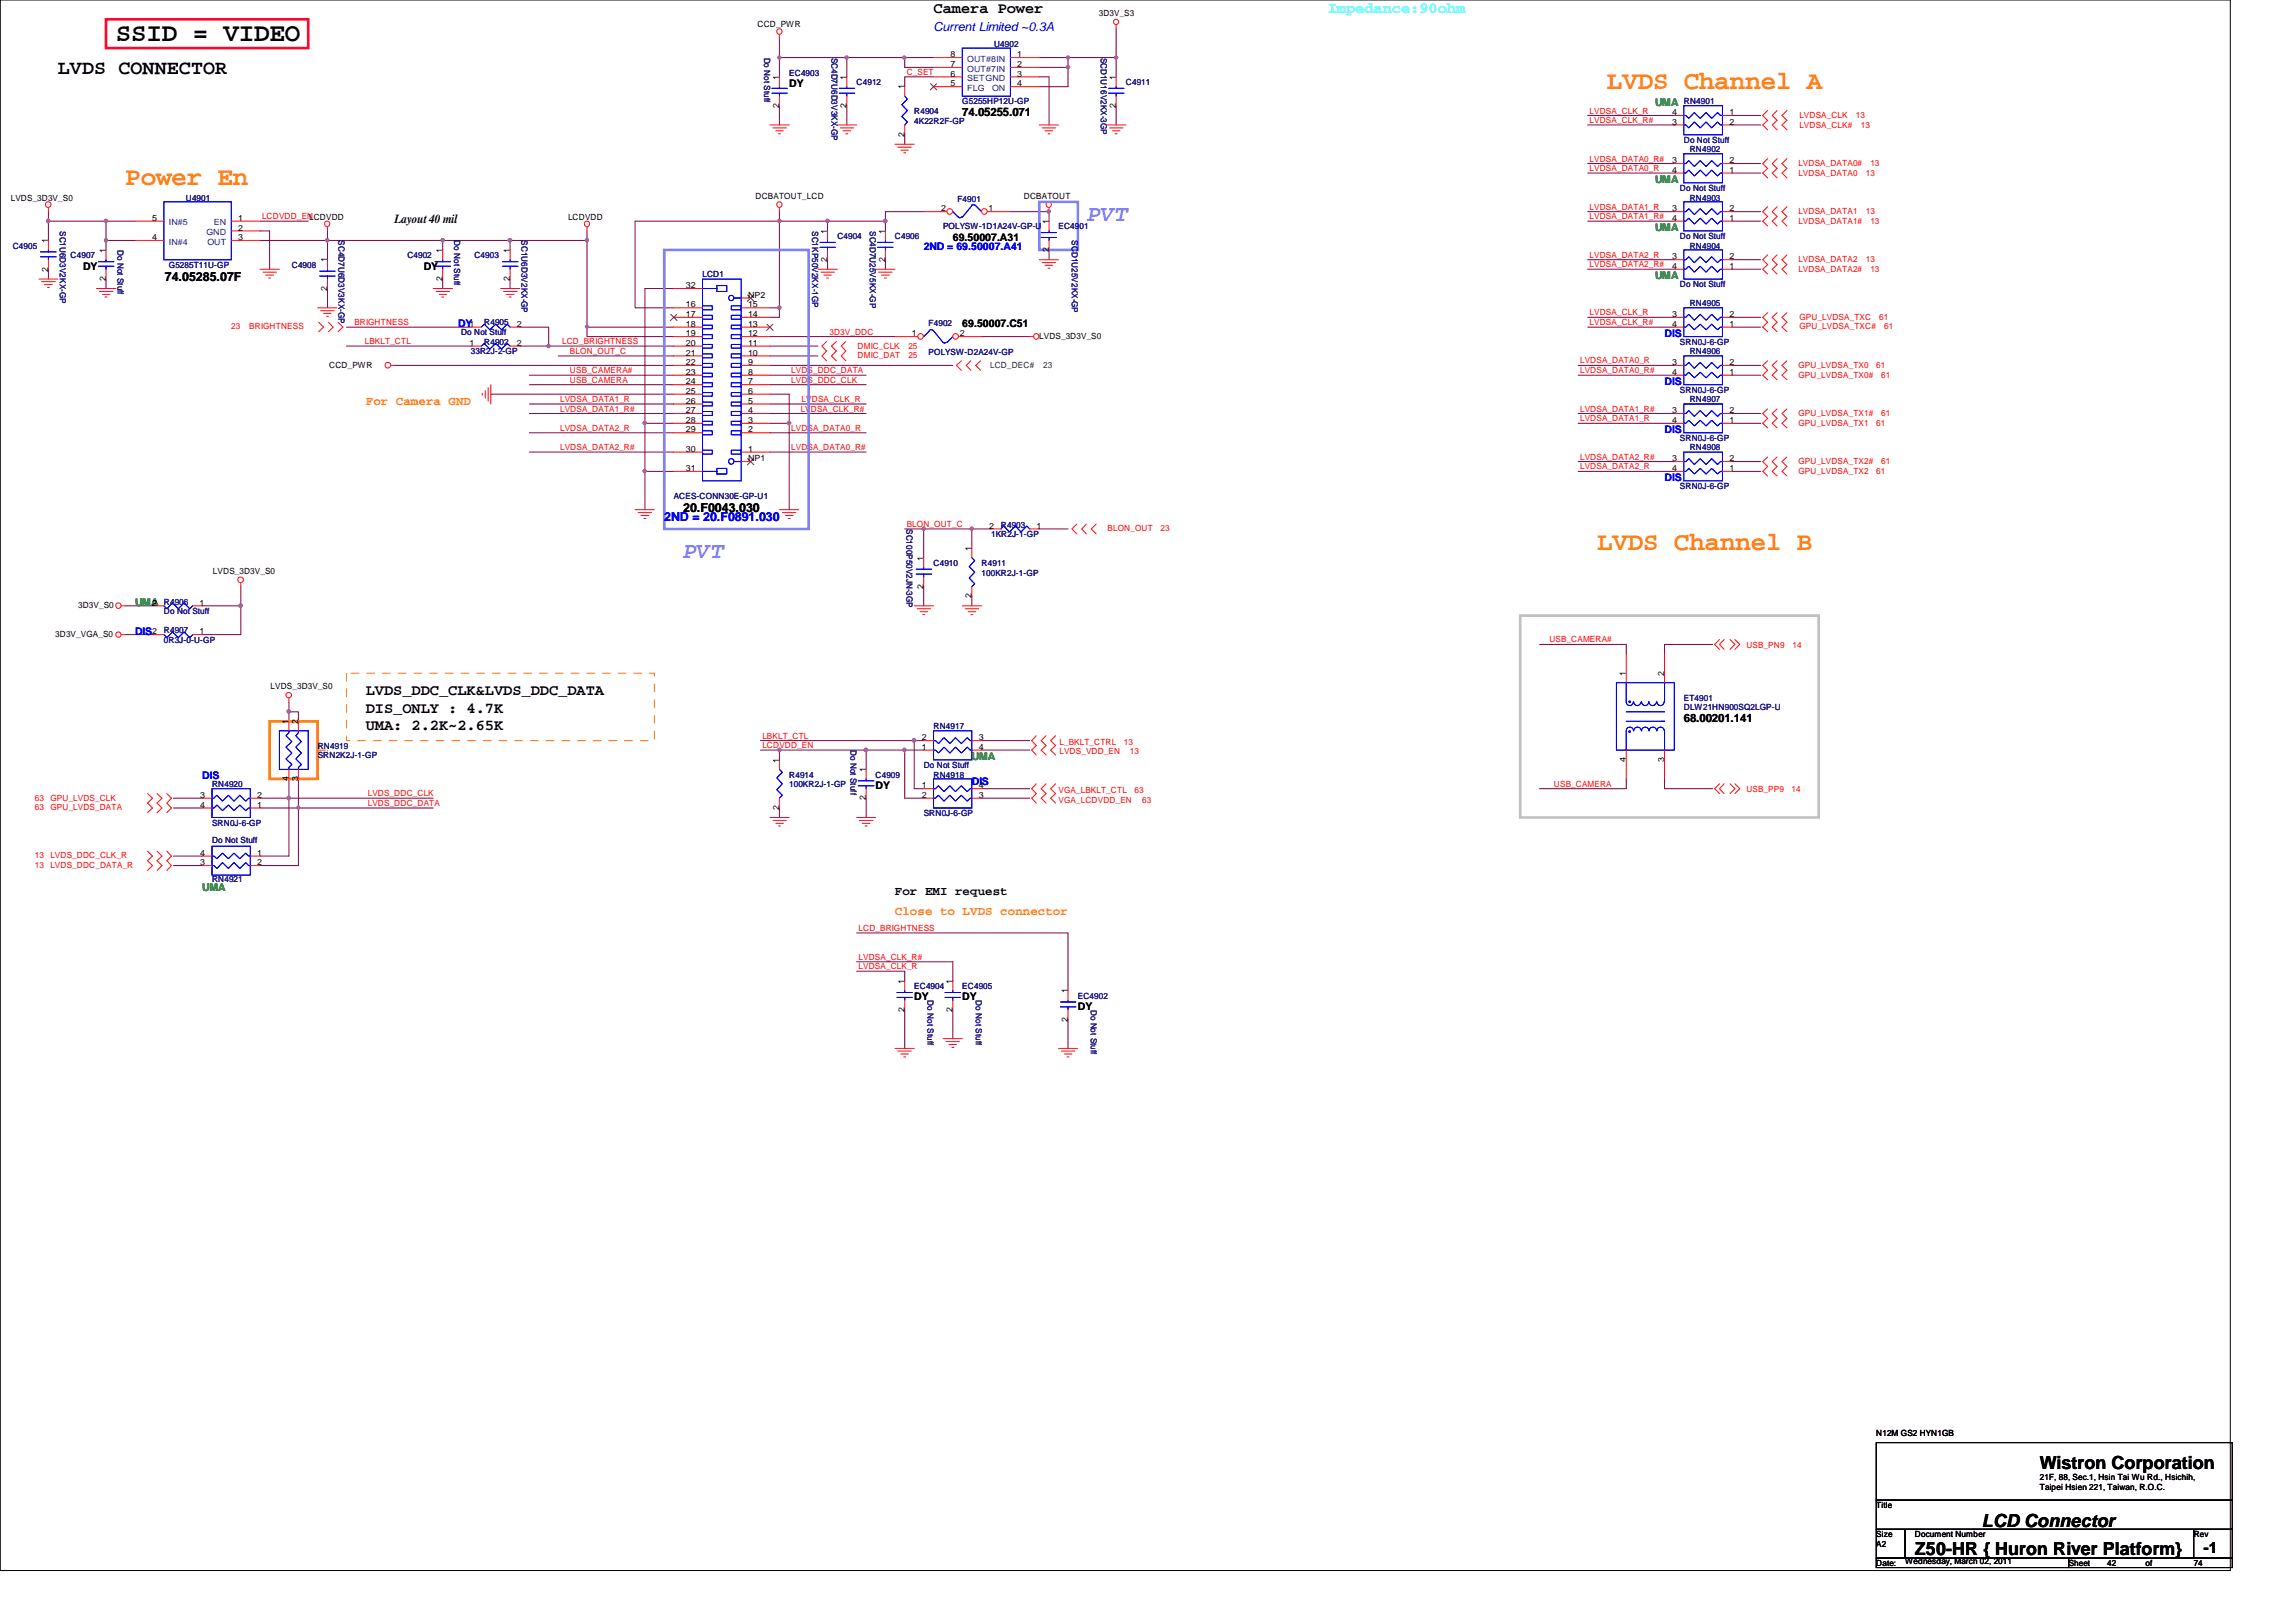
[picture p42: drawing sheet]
<svg xmlns="http://www.w3.org/2000/svg" width="297mm" height="210mm" viewBox="0 0 297 210" stroke-linecap="round" stroke-linejoin="round" font-family="sans-serif">
<defs><g id="words">
<text font-size="3.3" x="15" y="5.2">SSID = VIDEO</text>
<g font-size="3.3" fill="#ff8000">
<text x="207.9" y="11.5">LVDS Channel A</text>
<text x="16.2" y="23.9">Power En</text>
<text x="206.6" y="71.2">LVDS Channel B</text>
</g>
<g font-size="3" fill="#8080ff">
<text x="140.7" y="28.7">PVT</text>
<text x="88.4" y="72.2">PVT</text>
</g>
<text font-size="2.6" x="7.5" y="9.6">LVDS CONNECTOR</text>
<g font-size="2.3">
<text x="263.9" y="190.1">Wistron Corporation</text>
<text x="256.4" y="197.6">LCD Connector</text>
<text x="247.7" y="201.3">Z50-HR { Huron River Platform}</text>
</g>
<g font-size="2">
<text x="120.8" y="1.7">Camera Power</text>
<text x="47.3" y="90">LVDS_DDC_CLK&amp;LVDS_DDC_DATA</text>
<text x="47.3" y="92.2">DIS_ONLY : 4.7K</text>
<text x="47.3" y="94.5">UMA: 2.2K~2.65K</text>
<text x="285.1" y="201">-1</text>
</g>
<text font-size="2" fill="#0ff" x="171.8" y="1.7">Impedance:90ohm</text>
<g font-size="1.6" fill="#00f">
<text x="120.8" y="4">Current Limited ~0.3A</text>
<text x="85.9" y="67.5">2ND = 20.F0891.030</text>
</g>
<g font-size="1.6">
<text x="51.1" y="28.9">Layout 40 mil</text>
<text x="21.3" y="36.4">74.05285.07F</text>
<text x="88.4" y="66.3">20.F0043.030</text>
<text x="115.8" y="115.9">For EMI request</text>
</g>
<g font-size="1.6" fill="#ff8000">
<text x="47.3" y="52.4">For Camera GND</text>
<text x="115.8" y="118.4">Close to LVDS connector</text>
</g>
<g font-size="1.5">
<text x="124.5" y="15">74.05255.071</text>
<text x="217.8" y="93.5">68.00201.141</text>
</g>
<g font-size="1.4">
<text x="102.1" y="11.2">DY</text>
<text x="10.7" y="34.9">DY</text>
<text x="54.8" y="34.9">DY</text>
<text x="123.3" y="31.2">69.50007.A31</text>
<text x="124.5" y="42.3">69.50007.C51</text>
<text x="113.3" y="102.1">DY</text>
<text x="118.3" y="129.5">DY</text>
<text x="124.5" y="129.5">DY</text>
<text x="139.4" y="130.7">DY</text>
</g>
<g font-size="1.4" fill="#008000">
<text x="214.1" y="13.7">UMA</text>
<text x="214.1" y="23.7">UMA</text>
<text x="214.1" y="29.9">UMA</text>
<text x="214.1" y="36.1">UMA</text>
<text x="17.5" y="78.4">UMA</text>
<text x="125.7" y="98.3">UMA</text>
<text x="26.2" y="115.3">UMA</text>
</g>
<g font-size="1.4" fill="#00f">
<text x="119.5" y="32.4">2ND = 69.50007.A41</text>
<text x="59.3" y="42.3">DY</text>
<text x="215.3" y="43.6">DIS</text>
<text x="215.3" y="49.8">DIS</text>
<text x="215.3" y="56">DIS</text>
<text x="215.3" y="62.3">DIS</text>
<text x="17.5" y="82.2">DIS</text>
<text x="26.2" y="100.8">DIS</text>
<text x="125.7" y="101.6">DIS</text>
</g>
<g font-size="1.1">
<text x="98" y="3.6">CCD_PWR</text>
<text x="142.2" y="2.1">3D3V_S3</text>
<text x="100.8" y="10.3" transform="rotate(-90 100.8 10.3)">1</text>
<text x="109.5" y="10.3" transform="rotate(-90 109.5 10.3)">1</text>
<text x="117" y="11.6" transform="rotate(-90 117 11.6)">1</text>
<text x="123" y="7.4">8</text>
<text x="123" y="8.7">7</text>
<text x="123" y="9.9">6</text>
<text x="123" y="11.2">5</text>
<text x="131.6" y="7.4">1</text>
<text x="131.6" y="8.7">2</text>
<text x="131.6" y="9.9">3</text>
<text x="131.6" y="11.2">4</text>
<text x="144.4" y="10.3" transform="rotate(-90 144.4 10.3)">1</text>
<text x="100.8" y="14" transform="rotate(-90 100.8 14)">2</text>
<text x="109.5" y="14" transform="rotate(-90 109.5 14)">2</text>
<text x="117" y="17.7" transform="rotate(-90 117 17.7)">2</text>
<text x="144.4" y="14" transform="rotate(-90 144.4 14)">2</text>
<text x="216.3" y="16.1">3</text>
<text x="216.3" y="14.9">4</text>
<text x="223.7" y="14.9">1</text>
<text x="223.7" y="16.1">2</text>
<text x="216.3" y="21.1">3</text>
<text x="216.3" y="22.4">4</text>
<text x="223.7" y="22.4">1</text>
<text x="223.7" y="21.1">2</text>
<text x="1.4" y="26">LVDS_3D3V_S0</text>
<text x="19.7" y="28.6">5</text>
<text x="30.8" y="28.6">1</text>
<text x="30.8" y="29.8">2</text>
<text x="40" y="28.4">LCDVDD</text>
<text x="73.5" y="28.4">LCDVDD</text>
<text x="97.7" y="25.7">DCBATOUT_LCD</text>
<text x="121.7" y="27.3">2</text>
<text x="127.9" y="27.3">1</text>
<text x="132.5" y="25.7">DCBATOUT</text>
<text x="135.7" y="29" transform="rotate(-90 135.7 29)">1</text>
<text x="216.3" y="27.3">3</text>
<text x="216.3" y="28.6">4</text>
<text x="223.7" y="28.6">1</text>
<text x="223.7" y="27.3">2</text>
<text x="6.2" y="35.1" transform="rotate(-90 6.2 35.1)">2</text>
<text x="6.2" y="31.5" transform="rotate(-90 6.2 31.5)">1</text>
<text x="13.7" y="32.7" transform="rotate(-90 13.7 32.7)">1</text>
<text x="19.7" y="31.1">4</text>
<text x="30.8" y="31.1">3</text>
<text x="42.3" y="34" transform="rotate(-90 42.3 34)">1</text>
<text x="57.2" y="32.7" transform="rotate(-90 57.2 32.7)">1</text>
<text x="66" y="32.7" transform="rotate(-90 66 32.7)">1</text>
<text x="107" y="33.9" transform="rotate(-90 107 33.9)">2</text>
<text x="107" y="30.2" transform="rotate(-90 107 30.2)">1</text>
<text x="114.5" y="33.9" transform="rotate(-90 114.5 33.9)">2</text>
<text x="114.5" y="30.2" transform="rotate(-90 114.5 30.2)">1</text>
<text x="135.7" y="32.6" transform="rotate(-90 135.7 32.6)">2</text>
<text x="216.3" y="33.6">3</text>
<text x="216.3" y="34.8">4</text>
<text x="223.7" y="34.8">1</text>
<text x="223.7" y="33.6">2</text>
<text x="13.7" y="36.4" transform="rotate(-90 13.7 36.4)">2</text>
<text x="42.3" y="37.6" transform="rotate(-90 42.3 37.6)">2</text>
<text x="57.2" y="36.4" transform="rotate(-90 57.2 36.4)">2</text>
<text x="66" y="36.4" transform="rotate(-90 66 36.4)">2</text>
<text x="88.7" y="41">17</text>
<text x="88.7" y="39.8">16</text>
<text x="88.7" y="37.3">32</text>
<text x="96.8" y="39.8">15</text>
<text x="96.8" y="41">14</text>
<text x="96.8" y="38.5">NP2</text>
<text x="216.3" y="41">3</text>
<text x="223.7" y="41">2</text>
<text x="42.6" y="47.6">CCD_PWR</text>
<text x="60.7" y="44.7">1</text>
<text x="60.7" y="42.3">1</text>
<text x="66.9" y="44.7">2</text>
<text x="66.9" y="42.3">2</text>
<text x="88.7" y="43.5">19</text>
<text x="88.7" y="42.3">18</text>
<text x="88.7" y="44.7">20</text>
<text x="88.7" y="47.2">22</text>
<text x="88.7" y="46">21</text>
<text x="96.8" y="47.2">9</text>
<text x="96.8" y="44.7">11</text>
<text x="96.8" y="42.3">13</text>
<text x="96.8" y="46">10</text>
<text x="96.8" y="43.5">12</text>
<text x="118" y="43.5">1</text>
<text x="124.2" y="43.5">2</text>
<text x="134.4" y="43.9">LVDS_3D3V_S0</text>
<text x="216.3" y="47.2">3</text>
<text x="216.3" y="42.3">4</text>
<text x="223.7" y="47.2">2</text>
<text x="223.7" y="42.3">1</text>
<text x="88.7" y="53.5">27</text>
<text x="88.7" y="52.2">26</text>
<text x="88.7" y="51">25</text>
<text x="88.7" y="49.7">24</text>
<text x="88.7" y="48.5">23</text>
<text x="96.8" y="52.2">5</text>
<text x="96.8" y="49.7">7</text>
<text x="96.8" y="53.5">4</text>
<text x="96.8" y="51">6</text>
<text x="96.8" y="48.5">8</text>
<text x="216.3" y="53.5">3</text>
<text x="216.3" y="48.5">4</text>
<text x="223.7" y="53.5">2</text>
<text x="223.7" y="48.5">1</text>
<text x="88.7" y="58.5">30</text>
<text x="88.7" y="56">29</text>
<text x="88.7" y="54.7">28</text>
<text x="96.8" y="58.5">1</text>
<text x="96.8" y="54.7">3</text>
<text x="96.8" y="56">2</text>
<text x="96.8" y="59.7">NP1</text>
<text x="216.3" y="54.7">4</text>
<text x="216.3" y="59.7">3</text>
<text x="223.7" y="54.7">1</text>
<text x="223.7" y="59.7">2</text>
<text x="88.7" y="61">31</text>
<text x="216.3" y="61">4</text>
<text x="223.7" y="61">1</text>
<text x="125.7" y="71.3" transform="rotate(-90 125.7 71.3)">1</text>
<text x="128" y="68.4">2</text>
<text x="134.1" y="68.4">1</text>
<text x="27.6" y="74.3">LVDS_3D3V_S0</text>
<text x="119.5" y="76.2" transform="rotate(-90 119.5 76.2)">2</text>
<text x="119.5" y="72.6" transform="rotate(-90 119.5 72.6)">1</text>
<text x="125.7" y="77.4" transform="rotate(-90 125.7 77.4)">2</text>
<text x="7.2" y="82.5">3D3V_VGA_S0</text>
<text x="10.1" y="78.7">3D3V_S0</text>
<text x="19.7" y="78.4">2</text>
<text x="19.7" y="82.1">2</text>
<text x="25.8" y="78.4">1</text>
<text x="25.8" y="82.1">1</text>
<text x="35" y="89.2">LVDS_3D3V_S0</text>
<text x="210.4" y="87.5" transform="rotate(-90 210.4 87.5)">1</text>
<text x="215.3" y="87.5" transform="rotate(-90 215.3 87.5)">2</text>
<text x="37.3" y="93.7" transform="rotate(-90 37.3 93.7)">1</text>
<text x="38.6" y="93.7" transform="rotate(-90 38.6 93.7)">2</text>
<text x="119.2" y="95.8">2</text>
<text x="126.6" y="95.8">3</text>
<text x="37.3" y="101.1" transform="rotate(-90 37.3 101.1)">4</text>
<text x="38.6" y="101.1" transform="rotate(-90 38.6 101.1)">3</text>
<text x="100.8" y="98.7" transform="rotate(-90 100.8 98.7)">1</text>
<text x="112" y="99.9" transform="rotate(-90 112 99.9)">1</text>
<text x="119.2" y="97">1</text>
<text x="126.6" y="97">4</text>
<text x="210.4" y="98.6" transform="rotate(-90 210.4 98.6)">4</text>
<text x="215.3" y="98.6" transform="rotate(-90 215.3 98.6)">3</text>
<text x="25.9" y="103.3">3</text>
<text x="25.9" y="104.5">4</text>
<text x="33.3" y="104.5">1</text>
<text x="33.3" y="103.3">2</text>
<text x="100.8" y="104.8" transform="rotate(-90 100.8 104.8)">2</text>
<text x="112" y="103.6" transform="rotate(-90 112 103.6)">2</text>
<text x="119.2" y="102">1</text>
<text x="119.2" y="103.3">2</text>
<text x="126.6" y="103.3">3</text>
<text x="126.6" y="102">4</text>
<text x="25.9" y="112">3</text>
<text x="25.9" y="110.7">4</text>
<text x="33.3" y="110.7">1</text>
<text x="33.3" y="112">2</text>
<text x="117" y="131" transform="rotate(-90 117 131)">2</text>
<text x="117" y="127.3" transform="rotate(-90 117 127.3)">1</text>
<text x="123.2" y="131" transform="rotate(-90 123.2 131)">2</text>
<text x="123.2" y="127.3" transform="rotate(-90 123.2 127.3)">1</text>
<text x="138.1" y="128.6" transform="rotate(-90 138.1 128.6)">1</text>
<text x="138.1" y="132.2" transform="rotate(-90 138.1 132.2)">2</text>
<text x="242.7" y="185.9">N12M GS2 HYN1GB</text>
<text x="263.9" y="191.5">21F, 88, Sec.1, Hsin Tai Wu Rd., Hsichih,</text>
<text x="242.7" y="195.2">Title</text>
<text x="263.9" y="192.8">Taipei Hsien 221, Taiwan, R.O.C.</text>
<text x="242.7" y="202.7">Date:</text>
<text x="242.7" y="200.2">A2</text>
<text x="242.7" y="199">Size</text>
<text x="246.5" y="202.4">Wednesday, March 02, 2011</text>
<text x="247.7" y="199">Document Number</text>
<text x="267.6" y="202.7">Sheet</text>
<text x="272.6" y="202.7">42</text>
<text x="277.6" y="202.7">of</text>
<text x="283.8" y="199">Rev</text>
<text x="283.8" y="202.7">74</text>
</g>
<g font-size="1.1" fill="#000080">
<text x="98.8" y="7.5" transform="rotate(90 98.8 7.5)">Do Not Stuff</text>
<text x="102.1" y="9.8">EC4903</text>
<text x="107.6" y="7.5" transform="rotate(90 107.6 7.5)">SC4D7U6D3V3KX-GP</text>
<text x="110.8" y="11">C4912</text>
<text x="128.6" y="6.1">U4902</text>
<text x="142.4" y="7.5" transform="rotate(90 142.4 7.5)">SCD1U16V2KX-3GP</text>
<text x="145.7" y="11">C4911</text>
<text x="118.3" y="14.7">R4904</text>
<text x="118.3" y="16">4K22R2F-GP</text>
<text x="124.5" y="13.5">G5255HP12U-GP</text>
<text x="217.8" y="13.5">RN4901</text>
<text x="217.8" y="18.5">Do Not Stuff</text>
<text x="218.6" y="19.7">RN4902</text>
<text x="7.7" y="29.9" transform="rotate(90 7.7 29.9)">SC1U6D3V2KX-GP</text>
<text x="24" y="26">U4901</text>
<text x="105.1" y="29.9" transform="rotate(90 105.1 29.9)">SC1KP50V2KX-1GP</text>
<text x="112.5" y="29.9" transform="rotate(90 112.5 29.9)">SC4D7U25V5KX-GP</text>
<text x="122" y="29.7">POLYSW-1D1A24V-GP-U</text>
<text x="123.9" y="26.1">F4901</text>
<text x="136.9" y="29.7">EC4901</text>
<text x="217.3" y="24.7">Do Not Stuff</text>
<text x="218.6" y="26">RN4903</text>
<text x="1.6" y="32.2">C4905</text>
<text x="9.1" y="33.4">C4907</text>
<text x="15.2" y="32.3" transform="rotate(90 15.2 32.3)">Do Not Stuff</text>
<text x="21.8" y="34.7">G5285T11U-GP</text>
<text x="37.8" y="34.7">C4908</text>
<text x="43.8" y="31.1" transform="rotate(90 43.8 31.1)">SC4D7U6D3V3KX-GP</text>
<text x="52.7" y="33.4">C4902</text>
<text x="58.8" y="31.1" transform="rotate(90 58.8 31.1)">Do Not Stuff</text>
<text x="61.4" y="33.4">C4903</text>
<text x="67.5" y="31.1" transform="rotate(90 67.5 31.1)">SC1U6D3V2KX-GP</text>
<text x="90.9" y="35.9">LCD1</text>
<text x="108.3" y="30.9">C4904</text>
<text x="115.8" y="30.9">C4906</text>
<text x="138.7" y="31.1" transform="rotate(90 138.7 31.1)">SCD1U25V2KX-GP</text>
<text x="217.3" y="30.9">Do Not Stuff</text>
<text x="218.6" y="32.2">RN4904</text>
<text x="217.3" y="37.2">Do Not Stuff</text>
<text x="218.6" y="39.6">RN4905</text>
<text x="59.6" y="43.4">Do Not Stuff</text>
<text x="60.9" y="45.8">33R2J-2-GP</text>
<text x="62.7" y="44.6">R4902</text>
<text x="62.7" y="42.1">R4905</text>
<text x="120.1" y="42.2">F4902</text>
<text x="120.1" y="46">POLYSW-D2A24V-GP</text>
<text x="217.3" y="44.6">SRN0J-6-GP</text>
<text x="218.6" y="45.8">RN4906</text>
<text x="217.3" y="50.8">SRN0J-6-GP</text>
<text x="218.6" y="52.1">RN4907</text>
<text x="217.3" y="57.1">SRN0J-6-GP</text>
<text x="218.6" y="58.3">RN4908</text>
<text x="87.2" y="64.5">ACES-CONN30E-GP-U1</text>
<text x="217.3" y="63.3">SRN0J-6-GP</text>
<text x="117.3" y="68.5" transform="rotate(90 117.3 68.5)">SC100P50V2JN-3GP</text>
<text x="128.2" y="69.5">1KR2J-1-GP</text>
<text x="129.5" y="68.3">R4903</text>
<text x="120.8" y="73.2">C4910</text>
<text x="127" y="73.2">R4911</text>
<text x="127" y="74.5">100KR2J-1-GP</text>
<text x="21.2" y="78.2">R4906</text>
<text x="21.2" y="79.5">Do Not Stuff</text>
<text x="21.2" y="82">R4907</text>
<text x="21.2" y="83.2">0R3J-0-U-GP</text>
<text x="120.8" y="94.4">RN4917</text>
<text x="217.8" y="90.7">ET4901</text>
<text x="217.8" y="91.9">DLW21HN900SQ2LGP-U</text>
<text x="27.4" y="101.9">RN4920</text>
<text x="41.1" y="96.9">RN4919</text>
<text x="41.1" y="98.1">SRN2K2J-1-GP</text>
<text x="102.1" y="100.6">R4914</text>
<text x="102.1" y="101.9">100KR2J-1-GP</text>
<text x="110" y="97.1" transform="rotate(90 110 97.1)">Do Not Stuff</text>
<text x="113.3" y="100.6">C4909</text>
<text x="119.5" y="99.4">Do Not Stuff</text>
<text x="120.8" y="100.6">RN4918</text>
<text x="27.4" y="106.8">SRN0J-6-GP</text>
<text x="119.5" y="105.6">SRN0J-6-GP</text>
<text x="27.4" y="109.1">Do Not Stuff</text>
<text x="27.4" y="114.1">RN4921</text>
<text x="118.3" y="128">EC4904</text>
<text x="120" y="129.5" transform="rotate(90 120 129.5)">Do Not Stuff</text>
<text x="124.5" y="128">EC4905</text>
<text x="126.2" y="129.5" transform="rotate(90 126.2 129.5)">Do Not Stuff</text>
<text x="139.4" y="129.2">EC4902</text>
<text x="141.1" y="130.7" transform="rotate(90 141.1 130.7)">Do Not Stuff</text>
</g>
<g font-size="1.1" fill="#f00">
<text x="117.3" y="9.7">C_SET</text>
<text x="205.7" y="14.7">LVDSA_CLK_R</text>
<text x="205.7" y="15.9">LVDSA_CLK_R#</text>
<text x="232.8" y="15.2">LVDSA_CLK</text>
<text x="232.8" y="16.5">LVDSA_CLK#</text>
<text x="240.1" y="15.2">13</text>
<text x="240.7" y="16.5">13</text>
<text x="205.7" y="20.9">LVDSA_DATA0_R#</text>
<text x="205.7" y="22.1">LVDSA_DATA0_R</text>
<text x="232.7" y="21.5">LVDSA_DATA0#</text>
<text x="232.7" y="22.7">LVDSA_DATA0</text>
<text x="241.4" y="22.7">13</text>
<text x="242" y="21.5">13</text>
<text x="33.9" y="28.4">LCDVDD_EN</text>
<text x="205.7" y="27.1">LVDSA_DATA1_R</text>
<text x="205.7" y="28.4">LVDSA_DATA1_R#</text>
<text x="232.7" y="29">LVDSA_DATA1#</text>
<text x="232.7" y="27.7">LVDSA_DATA1</text>
<text x="241.4" y="27.7">13</text>
<text x="242" y="29">13</text>
<text x="205.7" y="33.4">LVDSA_DATA2_R</text>
<text x="205.7" y="34.6">LVDSA_DATA2_R#</text>
<text x="232.7" y="35.2">LVDSA_DATA2#</text>
<text x="232.7" y="33.9">LVDSA_DATA2</text>
<text x="241.4" y="33.9">13</text>
<text x="242" y="35.2">13</text>
<text x="205.7" y="40.8">LVDSA_CLK_R</text>
<text x="232.8" y="41.4">GPU_LVDSA_TXC</text>
<text x="243.1" y="41.4">61</text>
<text x="29.9" y="42.6">23</text>
<text x="32.3" y="42.6">BRIGHTNESS</text>
<text x="45.8" y="42.1">BRIGHTNESS</text>
<text x="47.2" y="44.5">LBKLT_CTL</text>
<text x="72.7" y="44.5">LCD_BRIGHTNESS</text>
<text x="73.7" y="45.8">BLON_OUT_C</text>
<text x="107.3" y="43.3">3D3V_DDC</text>
<text x="111" y="46.4">DMIC_DAT</text>
<text x="111" y="45.1">DMIC_CLK</text>
<text x="117.5" y="46.4">25</text>
<text x="117.5" y="45.1">25</text>
<text x="204.4" y="47">LVDSA_DATA0_R</text>
<text x="205.7" y="42.1">LVDSA_CLK_R#</text>
<text x="232.7" y="47.6">GPU_LVDSA_TX0</text>
<text x="232.8" y="42.6">GPU_LVDSA_TXC#</text>
<text x="242.7" y="47.6">61</text>
<text x="243.8" y="42.6">61</text>
<text x="72.5" y="53.3">LVDSA_DATA1_R#</text>
<text x="72.5" y="52">LVDSA_DATA1_R</text>
<text x="73.7" y="48.3">USB_CAMERA#</text>
<text x="73.7" y="49.5">USB_CAMERA</text>
<text x="102.4" y="49.5">LVDS_DDC_CLK</text>
<text x="102.4" y="48.3">LVDS_DDC_DATA</text>
<text x="103.6" y="53.3">LVDSA_CLK_R#</text>
<text x="103.7" y="52">LVDSA_CLK_R</text>
<text x="204.4" y="53.3">LVDSA_DATA1_R#</text>
<text x="204.4" y="48.3">LVDSA_DATA0_R#</text>
<text x="232.7" y="53.8">GPU_LVDSA_TX1#</text>
<text x="232.7" y="48.9">GPU_LVDSA_TX0#</text>
<text x="243.4" y="53.8">61</text>
<text x="243.4" y="48.9">61</text>
<text x="72.5" y="58.3">LVDSA_DATA2_R#</text>
<text x="72.5" y="55.8">LVDSA_DATA2_R</text>
<text x="102.4" y="55.8">LVDSA_DATA0_R</text>
<text x="102.4" y="58.3">LVDSA_DATA0_R#</text>
<text x="204.4" y="54.5">LVDSA_DATA1_R</text>
<text x="204.4" y="59.5">LVDSA_DATA2_R#</text>
<text x="232.7" y="55.1">GPU_LVDSA_TX1</text>
<text x="242.7" y="55.1">61</text>
<text x="204.4" y="60.7">LVDSA_DATA2_R</text>
<text x="232.7" y="60.1">GPU_LVDSA_TX2#</text>
<text x="232.7" y="61.3">GPU_LVDSA_TX2</text>
<text x="242.7" y="61.3">61</text>
<text x="243.4" y="60.1">61</text>
<text x="117.3" y="68.2">BLON_OUT_C</text>
<text x="143.3" y="68.7">BLON_OUT</text>
<text x="150.2" y="68.7">23</text>
<text x="200.4" y="83.1">USB_CAMERA#</text>
<text x="225.9" y="83.8">USB_PN9</text>
<text x="231.9" y="83.8">14</text>
<text x="98.6" y="95.6">LBKLT_CTL</text>
<text x="98.6" y="96.8">LCDVDD_EN</text>
<text x="137.1" y="97.6">LVDS_VDD_EN</text>
<text x="137.1" y="96.4">L_BKLT_CTRL</text>
<text x="145.4" y="96.4">13</text>
<text x="146.2" y="97.6">13</text>
<text x="201" y="101.8">USB_CAMERA</text>
<text x="4.5" y="104.9">63</text>
<text x="4.5" y="103.6">63</text>
<text x="6.5" y="104.9">GPU_LVDS_DATA</text>
<text x="6.5" y="103.6">GPU_LVDS_CLK</text>
<text x="47.6" y="103">LVDS_DDC_CLK</text>
<text x="47.6" y="104.3">LVDS_DDC_DATA</text>
<text x="136.9" y="102.6">VGA_LBKLT_CTL</text>
<text x="136.9" y="104">VGA_LCDVDD_EN</text>
<text x="146.8" y="102.6">63</text>
<text x="147.8" y="104">63</text>
<text x="225.9" y="102.5">USB_PP9</text>
<text x="231.8" y="102.5">14</text>
<text x="4.5" y="112.3">13</text>
<text x="4.5" y="111.1">13</text>
<text x="6.5" y="112.3">LVDS_DDC_DATA_R</text>
<text x="6.5" y="111.1">LVDS_DDC_CLK_R</text>
<text x="111.1" y="125.4">LVDSA_CLK_R</text>
<text x="111.1" y="120.5">LCD_BRIGHTNESS</text>
<text x="111.1" y="124.2">LVDSA_CLK_R#</text>
</g>
<g font-size="1.1" fill="#004080">
<text x="125.1" y="8">OUT#8IN</text>
<text x="125.1" y="9.3">OUT#7IN</text>
<text x="125.1" y="10.5">SETGND</text>
<text x="125.1" y="11.8">FLG</text>
<text x="128.4" y="11.8">ON</text>
<text x="21.8" y="29.2">IN#5</text>
<text x="27.7" y="29.2">EN</text>
<text x="21.8" y="31.7">IN#4</text>
<text x="26.7" y="30.4">GND</text>
<text x="26.8" y="31.7">OUT</text>
</g>
<g font-size="1.1" fill="#004040">
<text x="128.1" y="47.6">LCD_DEC#</text>
<text x="135" y="47.6">23</text>
</g>
</g></defs>
<path d="M0 0h288.5v203.2h-288.5z" fill="none" stroke="#000" stroke-width=".13"/>
<path d="M117 7.5v1.2M110.8 125.7h6.2v1.3M110.8 120.7h27.4v7.5M110.8 124.5h12.5v2.5M117 130.7v5M123.3 130.7v3.7M138.2 131.9v3.8" fill="none" stroke="#800040" stroke-width=".13"/>
<path d="M116.9 7.3h.2l.1 .2-.1 .1-.1 .1-.1-.1z" fill-rule="evenodd" fill="#f0f"/>
<path d="M116.9 7.3h.2l.1 .2-.1 .1-.1 .1-.1-.1z" fill="none" stroke="#f0f" stroke-width=".13"/>
<path d="M117 17.4v1.3M134.4 11.2h3.8M138.2 7.5v1.2" fill="none" stroke="#800040" stroke-width=".13"/>
<path d="M138 7.3h.3l.1 .2-.1 .1-.1 .1-.2-.1z" fill-rule="evenodd" fill="#f0f"/>
<path d="M138 7.3h.3l.1 .2-.1 .1-.1 .1-.2-.1z" fill="none" stroke="#f0f" stroke-width=".13"/>
<path d="M117 8.7h3.8M117 9.9v1.3M134.4 8.7h3.8v2.5M134.4 9.9h1.3M138.2 7.5h6.2" fill="none" stroke="#800040" stroke-width=".13"/>
<path d="M138 8.5h.3l.1 .2-.1 .2h-.1h-.2z" fill-rule="evenodd" fill="#f0f"/>
<path d="M138 8.5h.3l.1 .2-.1 .2h-.1h-.2z" fill="none" stroke="#f0f" stroke-width=".13"/>
<path d="M117 7.5h3.8M117 9.9h3.8M134.4 7.5h3.8M135.7 9.9v6.3M144.4 3.7v3.8" fill="none" stroke="#800040" stroke-width=".13"/>
<path d="M144.2 7.3h.3l.1 .2-.1 .1-.1 .1-.2-.1z" fill-rule="evenodd" fill="#f0f"/>
<path d="M144.2 7.3h.3l.1 .2-.1 .1-.1 .1-.2-.1z" fill="none" stroke="#f0f" stroke-width=".13"/>
<path d="M119.5 97.1h-2.5v6.2" fill="none" stroke="#800040" stroke-width=".13"/>
<path d="M116.9 96.9h.2l.1 .1-.1 .2-.1 .1-.1-.1z" fill-rule="evenodd" fill="#f0f"/>
<path d="M116.9 96.9h.2l.1 .1-.1 .2-.1 .1-.1-.1z" fill="none" stroke="#f0f" stroke-width=".13"/>
<path d="M118.3 95.8h1.2M127 95.8h6.2" fill="none" stroke="#800040" stroke-width=".13"/>
<path d="M118.1 95.6h.3l.1 .2-.1 .2-.2 .1-.1-.1z" fill-rule="evenodd" fill="#f0f"/>
<path d="M118.1 95.6h.3l.1 .2-.1 .2-.2 .1-.1-.1z" fill="none" stroke="#f0f" stroke-width=".13"/>
<path d="M117 7.5h-7.4v2.4M118.3 95.8v6.3h1.2M127 97.1h6.2M117 103.3h2.5M127 102.1h6.2M127 103.3h6.2" fill="none" stroke="#800040" stroke-width=".13"/>
<path d="M109.4 7.3h.3l.1 .2-.1 .1-.2 .1-.1-.1z" fill-rule="evenodd" fill="#f0f"/>
<path d="M109.4 7.3h.3l.1 .2-.1 .1-.2 .1-.1-.1z" fill="none" stroke="#f0f" stroke-width=".13"/>
<path d="M100.8 13.7v2.5M100.8 7.5v2.4" fill="none" stroke="#800040" stroke-width=".13"/>
<path d="M100.7 7.3h.3v.2v.1l-.2 .1-.1-.1z" fill-rule="evenodd" fill="#f0f"/>
<path d="M100.7 7.3h.3v.2v.1l-.2 .1-.1-.1z" fill="none" stroke="#f0f" stroke-width=".13"/>
<path d="M100.8 5v2.5h8.8M109.6 13.7v2.5M112.1 97.1h4.9" fill="none" stroke="#800040" stroke-width=".13"/>
<path d="M111.9 96.9h.3l.1 .1-.1 .2-.2 .1-.1-.1z" fill-rule="evenodd" fill="#f0f"/>
<path d="M111.9 96.9h.3l.1 .1-.1 .2-.2 .1-.1-.1z" fill="none" stroke="#f0f" stroke-width=".13"/>
<path d="M98.4 97.1h2.4M98.4 95.8h19.9M100.8 97.1h11.3v2.5M100.8 97.1v1.2M100.8 104.6v1.2M112.1 103.3v2.5" fill="none" stroke="#800040" stroke-width=".13"/>
<path d="M100.7 96.9h.3v.1v.2l-.2 .1-.1-.1z" fill-rule="evenodd" fill="#f0f"/>
<path d="M100.7 96.9h.3v.1v.2l-.2 .1-.1-.1z" fill="none" stroke="#f0f" stroke-width=".13"/>
<g fill="none" stroke="#800040" stroke-width=".13">
<path d="M205.4 14.9h11.2M205.4 16.2h11.2M224.1 16.2h3.7M224.1 14.9h3.7M205.4 27.4h11.2M205.4 33.6h11.2M205.4 34.8h11.2M205.4 28.6h11.2M224.1 34.8h3.7M224.1 33.6h3.7M224.1 28.6h3.7M224.1 27.4h3.7"/>
<path d="M204.2 54.8h12.4M204.2 59.7h12.4M204.2 53.5h12.4M205.4 41.1h11.2M205.4 42.3h11.2M224.1 42.3h3.7M224.1 41.1h3.7M224.1 53.5h3.7M224.1 54.8h3.7M204.2 61h12.4M37.4 90.8v1.3h1.2v1.2"/>
</g>
<path d="M37.2 91.9h.3l.1 .2-.1 .1-.2 .1-.1-.1z" fill-rule="evenodd" fill="#f0f"/>
<path d="M37.2 91.9h.3l.1 .2-.1 .1-.2 .1-.1-.1z" fill="none" stroke="#f0f" stroke-width=".13"/>
<path d="M37.4 92.1v1.2M38.6 104.6v7.4" fill="none" stroke="#800040" stroke-width=".13"/>
<path d="M38.5 104.4h.2l.1 .1-.1 .2h-.1h-.1z" fill-rule="evenodd" fill="#f0f"/>
<path d="M38.5 104.4h.2l.1 .1-.1 .2h-.1h-.1z" fill="none" stroke="#f0f" stroke-width=".13"/>
<path d="M22.4 112h3.8M22.4 110.8h3.8M22.4 104.6h3.8M22.4 103.3h3.8M33.7 112h4.9M33.7 103.3h3.7M37.4 100.8v2.5M37.4 103.3v7.5M37.4 103.3h18.6M38.6 100.8v3.8h-4.9" fill="none" stroke="#800040" stroke-width=".13"/>
<path d="M37.2 103.1h.3l.1 .2-.1 .1-.2 .1-.1-.1z" fill-rule="evenodd" fill="#f0f"/>
<path d="M37.2 103.1h.3l.1 .2-.1 .1-.2 .1-.1-.1z" fill="none" stroke="#f0f" stroke-width=".13"/>
<path d="M16.2 78.4h3.7M26.2 78.4h5v3.7h-5M16.2 82.1h3.7M33.7 110.8h3.7M38.6 104.6h17.4" fill="none" stroke="#800040" stroke-width=".13"/>
<path d="M31 78.2h.3l.1 .2-.1 .1-.2 .1-.1-.1z" fill-rule="evenodd" fill="#f0f"/>
<path d="M31 78.2h.3l.1 .2-.1 .1-.2 .1-.1-.1z" fill="none" stroke="#f0f" stroke-width=".13"/>
<path d="M31.2 75.9v2.5M119.5 75.9v2.5M128.2 68.5h-2.5v2.5M134.4 68.5h3.8" fill="none" stroke="#800040" stroke-width=".13"/>
<path d="M125.6 68.3h.3v.1v.2l-.2 .1-.1-.1z" fill-rule="evenodd" fill="#f0f"/>
<path d="M125.6 68.3h.3v.1v.2l-.2 .1-.1-.1z" fill="none" stroke="#f0f" stroke-width=".13"/>
<path d="M119.5 68.5h6.2" fill="none" stroke="#800040" stroke-width=".13"/>
<path d="M119.4 68.3h.2l.1 .1-.1 .2-.1 .1-.1-.1z" fill-rule="evenodd" fill="#f0f"/>
<path d="M119.4 68.3h.2l.1 .1-.1 .2-.1 .1-.1-.1z" fill="none" stroke="#f0f" stroke-width=".13"/>
<path d="M144.4 13.7v2.5M144.4 7.5v2.4M6.3 28.6h7.4M13.7 36.1v1.2M13.7 31.1v1.2M42.4 37.3v2.5M117 68.5h2.5v3.7M125.7 77.2v1.2" fill="none" stroke="#800040" stroke-width=".13"/>
<path d="M13.6 30.9h.3v.2v.1l-.2 .1-.1-.1z" fill-rule="evenodd" fill="#f0f"/>
<path d="M13.6 30.9h.3v.2v.1l-.2 .1-.1-.1z" fill="none" stroke="#f0f" stroke-width=".13"/>
<path d="M13.7 31.1h3.8M33.7 29.9h1.2v4.9M33.7 31.1h8.7M33.7 28.6h6.2M42.4 29.9v1.2M42.4 31.1v2.5" fill="none" stroke="#800040" stroke-width=".13"/>
<path d="M42.2 30.9h.3v.2v.1l-.2 .1-.1-.1z" fill-rule="evenodd" fill="#f0f"/>
<path d="M42.2 30.9h.3v.2v.1l-.2 .1-.1-.1z" fill="none" stroke="#f0f" stroke-width=".13"/>
<path d="M6.3 27.4v1.2" fill="none" stroke="#800040" stroke-width=".13"/>
<path d="M6.1 28.4h.3l.1 .2-.1 .1-.2 .1-.1-.1z" fill-rule="evenodd" fill="#f0f"/>
<path d="M6.1 28.4h.3l.1 .2-.1 .1-.2 .1-.1-.1z" fill="none" stroke="#f0f" stroke-width=".13"/>
<path d="M6.3 34.8v1.3M6.3 28.6v2.5M13.7 28.6h3.8M57.3 36.1v1.2M57.3 32.3v-1.2h8.7v1.2M66 36.1v1.2" fill="none" stroke="#800040" stroke-width=".13"/>
<path d="M65.8 30.9h.3l.1 .2-.1 .1-.1 .1-.2-.1z" fill-rule="evenodd" fill="#f0f"/>
<path d="M65.8 30.9h.3l.1 .2-.1 .1-.1 .1-.2-.1z" fill="none" stroke="#f0f" stroke-width=".13"/>
<path d="M57.1 30.9h.3l.1 .2-.1 .1-.1 .1-.2-.1z" fill-rule="evenodd" fill="#f0f"/>
<path d="M57.1 30.9h.3l.1 .2-.1 .1-.1 .1-.2-.1z" fill="none" stroke="#f0f" stroke-width=".13"/>
<path d="M13.7 28.6v2.5M66 31.1h9.9" fill="none" stroke="#800040" stroke-width=".13"/>
<path d="M13.6 28.4h.3v.2v.1l-.2 .1-.1-.1z" fill-rule="evenodd" fill="#f0f"/>
<path d="M13.6 28.4h.3v.2v.1l-.2 .1-.1-.1z" fill="none" stroke="#f0f" stroke-width=".13"/>
<path d="M42.4 31.1h14.9M75.9 42.3h11.3M224.1 59.7h3.7M224.1 61h3.7" fill="none" stroke="#800040" stroke-width=".13"/>
<path d="M75.8 42.1h.3l.1 .2-.1 .1-.2 .1-.1-.1z" fill-rule="evenodd" fill="#f0f"/>
<path d="M75.8 42.1h.3l.1 .2-.1 .1-.2 .1-.1-.1z" fill="none" stroke="#f0f" stroke-width=".13"/>
<path d="M75.9 31.1v11.2" fill="none" stroke="#800040" stroke-width=".13"/>
<path d="M75.8 30.9h.3l.1 .2-.1 .1-.2 .1-.1-.1z" fill-rule="evenodd" fill="#f0f"/>
<path d="M75.8 30.9h.3l.1 .2-.1 .1-.2 .1-.1-.1z" fill="none" stroke="#f0f" stroke-width=".13"/>
<g fill="none" stroke="#800040" stroke-width=".13">
<path d="M75.9 29.9v1.2M99.6 39.8h1.2M205.4 21.2h11.2M205.4 22.4h11.2M224.1 21.2h3.7M224.1 22.4h3.7M75.9 42.3v1.3h11.3M204.2 47.3h12.4M204.2 48.6h12.4M224.1 47.3h3.7M224.1 48.6h3.7M199.2 83.4h11.2v1.2"/>
<path d="M221.6 83.4h-6.3v1.2M210.4 100.8v1.3h-11.2M215.3 100.8v1.3h6.3"/>
</g>
<path d="M100.7 39.6h.3v.2v.2h-.2h-.1z" fill-rule="evenodd" fill="#f0f"/>
<path d="M100.7 39.6h.3v.2v.2h-.2h-.1z" fill="none" stroke="#f0f" stroke-width=".13"/>
<path d="M100.8 28.6v11.2" fill="none" stroke="#800040" stroke-width=".13"/>
<path d="M100.7 28.4h.3v.2v.1l-.2 .1-.1-.1z" fill-rule="evenodd" fill="#f0f"/>
<path d="M100.7 28.4h.3v.2v.1l-.2 .1-.1-.1z" fill="none" stroke="#f0f" stroke-width=".13"/>
<path d="M99.6 54.8h2.5" fill="none" stroke="#800040" stroke-width=".13"/>
<path d="M101.9 54.6h.3l.1 .1-.1 .2h-.1h-.2z" fill-rule="evenodd" fill="#f0f"/>
<path d="M101.9 54.6h.3l.1 .1-.1 .2h-.1h-.2z" fill="none" stroke="#f0f" stroke-width=".13"/>
<path d="M71 44.8h16.2M102.1 54.8v11.2" fill="none" stroke="#800040" stroke-width=".13"/>
<path d="M70.8 44.6h.3l.1 .2-.1 .1-.2 .1-.1-.1z" fill-rule="evenodd" fill="#f0f"/>
<path d="M70.8 44.6h.3l.1 .2-.1 .1-.2 .1-.1-.1z" fill="none" stroke="#f0f" stroke-width=".13"/>
<path d="M83.4 37.3v17.5M44.8 44.8h16.2M44.8 42.3h16.2M67.3 42.3h3.7v2.5h-3.7M99.6 49.8h12.5" fill="none" stroke="#800040" stroke-width=".13"/>
<path d="M83.2 54.6h.4v.1v.2h-.2h-.2z" fill-rule="evenodd" fill="#f0f"/>
<path d="M83.2 54.6h.4v.1v.2h-.2h-.2z" fill="none" stroke="#f0f" stroke-width=".13"/>
<path d="M82.2 28.6h18.6M87.2 54.8h-3.8v6.2M99.6 46.1h6.2" fill="none" stroke="#800040" stroke-width=".13"/>
<path d="M83.2 60.8h.4v.2v.1l-.2 .1-.2-.1z" fill-rule="evenodd" fill="#f0f"/>
<path d="M83.2 60.8h.4v.2v.1l-.2 .1-.2-.1z" fill="none" stroke="#f0f" stroke-width=".13"/>
<path d="M82.2 28.6v11.2h5M107.1 28.6h7.5M51.1 47.3h36.1M68.5 58.5h18.7M68.5 53.5h18.7M72.2 46.1h15M99.6 56h12.5M99.6 48.6h12.5M99.6 44.8h6.2M87.2 61h-3.8v5" fill="none" stroke="#800040" stroke-width=".13"/>
<path d="M114.4 28.4h.3l.1 .2-.1 .1-.2 .1-.1-.1z" fill-rule="evenodd" fill="#f0f"/>
<path d="M114.4 28.4h.3l.1 .2-.1 .1-.2 .1-.1-.1z" fill="none" stroke="#f0f" stroke-width=".13"/>
<path d="M106.9 28.4h.3l.1 .2-.1 .1-.1 .1-.2-.1z" fill-rule="evenodd" fill="#f0f"/>
<path d="M106.9 28.4h.3l.1 .2-.1 .1-.1 .1-.2-.1z" fill="none" stroke="#f0f" stroke-width=".13"/>
<path d="M100.8 28.6h6.3v1.3M107.1 33.6v1.2M114.6 33.6v1.2M114.6 28.6v1.3M114.6 27.4h4.9M130.7 27.4h5" fill="none" stroke="#800040" stroke-width=".13"/>
<path d="M135.5 27.2h.3l.1 .1-.1 .2-.1 .1-.2-.1z" fill-rule="evenodd" fill="#f0f"/>
<path d="M135.5 27.2h.3l.1 .1-.1 .2-.1 .1-.2-.1z" fill="none" stroke="#f0f" stroke-width=".13"/>
<g fill="none" stroke="#800040" stroke-width=".13">
<path d="M83.4 37.3h3.8M100.8 39.8v1.3h-1.2M100.8 27.4v1.2M114.6 27.4v1.2M135.7 27.4v1.2M135.7 32.3v1.3M63.5 51h23.7M68.5 56h18.7M68.5 48.6h18.7M68.5 49.8h18.7M68.5 52.3h18.7M99.6 53.5h12.5"/>
<path d="M99.6 58.5h12.5M99.6 52.3h12.5M99.6 51h2.5v3.8M99.6 43.6h16.2M99.6 47.3h23.7M127 43.6h6.2"/>
</g>
<g fill="none" stroke="#f00" stroke-width=".13">
<path d="M99.6 16.2h2.5M100 16.6h1.7M100.4 16.9h.9M100.7 17.3h.3M100.8 4.5v.5M100.8 9.9v1.3M100.8 12.4v1.3M108.3 16.2h2.5M108.7 16.6h1.7M109 16.9h1.1M109.4 17.3h.3M115.8 18.7h2.5"/>
<path d="M116.2 19h1.7M116.5 19.4h1M116.9 19.8h.3M134.4 16.2h2.5M134.8 16.6h1.8M135.2 16.9h1M135.6 17.3h.2M143.2 16.2h2.5M143.5 16.6h1.8M143.9 16.9h1M144.3 17.3h.2M144.4 3.2v.5"/>
<path d="M228.7 14.3l-.7 .6 .7 .7-.7 .6 .7 .6M229.9 14.3l-.6 .6 .6 .7-.6 .6 .6 .6M231.2 14.3l-.7 .6 .7 .7-.7 .6 .7 .6M5 36.1h2.5M5.4 36.4h1.8M5.8 36.8h1M6.1 37.2h.3M6.3 26.9v.5M6.3 31.1v1.2M6.3 33.6v1.2M12.5 37.3h2.5M12.9 37.7h1.7"/>
<path d="M13.2 38.1h1M13.6 38.4h.2M13.7 32.3v1.3M13.7 34.8v1.3M33.7 34.8h2.4M34 35.2h1.8M34.4 35.6h1M34.8 36h.2M41.1 39.8h2.5M42.4 29.4v.5M56 37.3h2.5M56.4 37.7h1.8"/>
<path d="M56.8 38.1h1M57.1 38.4h.3M64.8 37.3h2.5M65.1 37.7h1.8M65.5 38.1h1M65.9 38.4h.2M66 32.3v1.3M66 34.8v1.3M75.9 29.4v.5M87.2 39.8h3.7M87.2 37.3h3.7M95.9 39.8h3.7"/>
<path d="M95.9 38.6h1.2M100.8 26.9v.5M105.8 34.8h2.5M106.2 35.2h1.7M106.6 35.6h1M106.9 36h.3M113.3 34.8h2.5M113.7 35.2h1.7M114 35.6h1.1M114.4 36h.3M134.4 33.6h2.5M134.8 34h1.8"/>
<path d="M135.2 34.3h1M135.6 34.7h.2M135.7 26.9v.5M216.6 34.8h1.2M216.6 33.6h1.2M222.8 34.8h1.3M222.8 33.6h1.3M228.7 33l-.7 .6 .7 .6-.7 .6 .7 .7M228.7 26.8l-.7 .6 .7 .6-.7 .6 .7 .7M228.7 20.5l-.7 .7 .7 .6-.7 .6 .7 .6M229.9 33l-.6 .6 .6 .6-.6 .6 .6 .7M229.9 26.8l-.6 .6 .6 .6-.6 .6 .6 .7"/>
<path d="M229.9 20.5l-.6 .7 .6 .6-.6 .6 .6 .6M231.2 33l-.7 .6 .7 .6-.7 .6 .7 .7M231.2 26.8l-.7 .6 .7 .6-.7 .6 .7 .7M231.2 20.5l-.7 .7 .7 .6-.7 .6 .7 .6M41.2 41.7l.7 .6-.7 .6M41.5 40.2h1.7M41.9 40.6h.9M42.2 40.9h.3M42.5 41.7l.6 .6-.6 .6M43.7 41.7l.7 .6-.7 .6M50.6 47.3h.5M61 44.8h1.3"/>
<path d="M61 42.3h1.3M62.4 50.9v.2M62.8 50.5v1M63.2 50.2v1.7M63.5 49.8v2.5M66 44.8h1.3M66 42.3h1.3M87.2 54.8h3.7M87.2 53.5h3.7M87.2 58.5h3.7M87.2 52.3h3.7M87.2 49.8h3.7"/>
<path d="M87.2 47.3h3.7M87.2 44.8h3.7M87.2 42.3h3.7M87.2 41.1h3.7M87.2 43.6h3.7M87.2 56h3.7M87.2 51h3.7M87.2 48.6h3.7M87.2 46.1h3.7M95.9 54.8h3.7M95.9 53.5h3.7M95.9 58.5h3.7"/>
<path d="M95.9 52.3h3.7M95.9 49.8h3.7M95.9 47.3h3.7M95.9 44.8h3.7M95.9 42.3h3.7M95.9 41.1h3.7M95.9 43.6h3.7M95.9 56h3.7M95.9 51h3.7M95.9 48.6h3.7M95.9 46.1h3.7M95.9 59.7h1.2"/>
<path d="M106.9 44.2l-.6 .6 .6 .6-.6 .7 .6 .6M108.2 44.2l-.6 .6 .6 .6-.6 .7 .6 .6M109.4 44.2l-.6 .6 .6 .6-.6 .7 .6 .6M124.4 46.7l-.7 .6 .7 .6M125.6 46.7l-.6 .6 .6 .6M126.9 46.7l-.7 .6 .7 .6M133.2 43.6h.5M216.6 54.8h1.2M216.6 53.5h1.2M216.6 47.3h1.2M216.6 48.6h1.2M216.6 59.7h1.2"/>
<path d="M222.8 54.8h1.3M222.8 53.5h1.3M222.8 47.3h1.3M222.8 48.6h1.3M222.8 59.7h1.3M228.7 40.5l-.7 .6 .7 .6-.7 .6 .7 .6M228.7 59.1l-.7 .6 .7 .7-.7 .6 .7 .6M228.7 52.9l-.7 .6 .7 .6-.7 .7 .7 .6M228.7 46.7l-.7 .6 .7 .6-.7 .7 .7 .5M229.9 40.5l-.6 .6 .6 .6-.6 .6 .6 .6M229.9 59.1l-.6 .6 .6 .7-.6 .6 .6 .6M229.9 52.9l-.6 .6 .6 .6-.6 .7 .6 .6"/>
<path d="M229.9 46.7l-.6 .6 .6 .6-.6 .7 .6 .5M231.2 40.5l-.7 .6 .7 .6-.7 .6 .7 .6M231.2 59.1l-.7 .6 .7 .7-.7 .6 .7 .6M231.2 52.9l-.7 .6 .7 .6-.7 .7 .7 .6M231.2 46.7l-.7 .6 .7 .6-.7 .7 .7 .5M15.7 78.4h.5M19.9 78.4h1.3M24.9 78.4h1.3M31.2 75.4v.5M82.2 66h2.5M82.5 66.3h1.8M82.9 66.7h1"/>
<path d="M83.3 67.1h.3M87.2 61h3.7M100.8 66h2.5M101.2 66.3h1.8M101.6 66.7h1M102 67.1h.2M118.3 78.4h2.5M118.7 78.8h1.7M119 79.2h1M119.4 79.5h.2M124.5 78.4h2.5M124.9 78.8h1.7"/>
<path d="M125.3 79.2h.9M125.6 79.5h.3M128.2 68.5h1.3M133.2 68.5h1.2M139.3 67.8l-.6 .7 .6 .6M140.5 67.8l-.5 .7 .5 .6M141.8 67.8l-.6 .7 .6 .6M216.6 61h1.2M222.8 61h1.3M15.7 82.1h.5M37.4 90.3v.5M112.1 99.6v1.2"/>
<path d="M134.1 95.2l-.6 .6 .6 .7-.6 .6 .6 .6M135.3 95.2l-.6 .6 .6 .7-.6 .6 .6 .6M136.6 95.2l-.7 .6 .7 .7-.7 .6 .7 .6M222.5 82.8l-.7 .6 .7 .6M223.1 82.8l-.6 .6 .6 .6M223.8 82.8l.6 .6-.6 .6M224.4 82.8l.7 .6-.7 .6M19.1 110.2l.6 .6-.6 .6 .6 .6-.6 .6M19.1 102.7l.6 .6-.6 .6 .6 .7-.6 .6M20.3 110.2l.7 .6-.7 .6 .7 .6-.7 .6M20.3 102.7l.7 .6-.7 .6 .7 .7-.7 .6M21.6 110.2l.6 .6-.6 .6 .6 .6-.6 .6"/>
<path d="M21.6 102.7l.6 .6-.6 .6 .6 .7-.6 .6M26.2 110.8h1.2M26.2 112h1.2M26.2 104.6h1.2M26.2 103.3h1.2M32.4 110.8h1.3M32.4 112h1.3M32.4 104.6h1.3M32.4 103.3h1.3M99.6 105.8h2.5M100 106.2h1.7M100.4 106.6h.9"/>
<path d="M100.7 106.9h.3M110.8 105.8h2.5M111.2 106.2h1.7M111.5 106.6h1.1M111.9 106.9h.3M112.1 102.1v1.2M119.5 103.3h1.3M119.5 102.1h1.3M125.7 103.3h1.3M125.7 102.1h1.3M134.1 101.4l-.6 .7 .6 .6-.6 .6 .6 .6M135.3 101.4l-.6 .7 .6 .6-.6 .6 .6 .6"/>
<path d="M136.6 101.4l-.7 .7 .7 .6-.7 .6 .7 .6M222.5 101.4l-.7 .7 .7 .6M223.1 101.4l-.6 .7 .6 .6M223.8 101.4l.6 .7-.6 .6M224.4 101.4l.7 .7-.7 .6M115.8 135.7h2.5M116.2 136h1.7M116.5 136.4h1M116.9 136.8h.3M117 127v1.2M117 129.5v1.2M122 134.4h2.5"/>
<path d="M122.4 134.8h1.7M122.8 135.2h.9M123.1 135.6h.3M136.9 135.7h2.5M137.3 136h1.8M137.7 136.4h1M138 136.8h.3"/>
<circle cx="100.8" cy="4.1" r=".35"/>
<circle cx="144.4" cy="2.8" r=".34"/>
<circle cx="6.2" cy="26.5" r=".37"/>
<circle cx="42.3" cy="29" r=".35"/>
<circle cx="75.9" cy="29" r=".35"/>
<circle cx="100.8" cy="26.5" r=".35"/>
<circle cx="135.7" cy="26.5" r=".35"/>
<circle cx="50.2" cy="47.3" r=".37"/>
<circle cx="134.1" cy="43.5" r=".35"/>
<circle cx="15.3" cy="78.4" r=".35"/>
<circle cx="31.1" cy="75" r=".37"/>
<circle cx="15.3" cy="82.1" r=".34"/>
<circle cx="37.4" cy="90" r=".36"/>
</g>
<path d="M242.7 186.7h46.1v7.4h-46.1zM242.7 194.1h46.1v3.8h-46.1zM242.7 197.9h3.8v3.7h-3.8zM246.5 197.9h37.3v3.7h-37.3zM283.8 197.9h5v3.7h-5zM242.7 201.6h24.9v1.3h-24.9zM267.6 201.6h21.2v1.3h-21.2z" fill="none" stroke="#000" stroke-width=".13"/>
<path d="M41.1 97.1h1.3M42.4 97.1h.1M44.8 87.1h39.9v8.7h-39.9z" fill="none" stroke="#ff8000" stroke-width=".13" stroke-dasharray="1 1 1 1 1 1 1 1"/>
<path d="M34.9 93.3h6.2v7.5h-6.2z" fill="none" stroke="#ff8000" stroke-width=".34"/>
<path d="M13.7 2.5h26.2v3.7h-26.2z" fill="none" stroke="#f00" stroke-width=".34"/>
<path d="M196.7 79.7h38.6v26.1h-38.6z" fill="none" stroke="#c0c0c0" stroke-width=".34"/>
<path d="M85.9 32.3h18.7v36.2h-18.7zM134.4 26.1h5v6.2h-5z" fill="none" stroke="#8080ff" stroke-width=".34"/>
<g fill="none" stroke="#00f" stroke-width=".13">
<path d="M99.9 11.4h2M99.9 12.1h2M100.8 11.2v.2M100.8 12.1v.3M5.2 33.2h2.1M5.2 32.6h2.1M6.3 32.3v.3M6.3 33.2v.4M12.7 33.9h2M12.7 34.5h2M13.7 33.6v.3M13.7 34.5v.3"/>
<path d="M65 33.9h2M65 34.5h2M66 33.6v.3M66 34.5v.3M90.9 37.3h1.8M90.9 39.6h1.3v.5h-1.3M90.9 36.1h5v26.1h-5zM92.7 37h1.3v.7h-1.3zM94.6 39.6h1.3v.5h-1.3zM95 38.6h.9M217.8 34.8h.3l.4-.3 .7 .7 .8-.7 .7 .7 .7-.7 .8 .7 .4-.4h.2M217.8 33.6h.3l.4-.4 .7 .8 .8-.8 .7 .8 .7-.8 .8 .8 .4-.4h.2"/>
<path d="M217.8 32.3h5v3.8h-5zM62.3 44.8l.3-.4 .8 .8 .7-.8 .8 .8 .7-.8 .4 .4M62.3 42.3l.3-.3 .8 .7 .7-.7 .8 .7 .7-.7 .4 .3M90.9 58.3h1.3v.5h-1.3zM90.9 55.8h1.3v.5h-1.3zM90.9 54.5h1.3v.5h-1.3zM90.9 53.3h1.3v.5h-1.3zM90.9 52h1.3v.5h-1.3zM90.9 50.8h1.3v.5h-1.3zM90.9 49.5h1.3v.5h-1.3zM90.9 48.3h1.3v.5h-1.3zM90.9 47h1.3v.5h-1.3"/>
<path d="M90.9 45.8h1.3v.5h-1.3M90.9 44.6h1.3v.4h-1.3M90.9 43.3h1.3v.5h-1.3M90.9 42.1h1.3v.4h-1.3M90.9 40.8h1.3v.5h-1.3M94.6 58.3h1.3v.5h-1.3zM94.6 55.8h1.3v.5h-1.3zM94.6 54.5h1.3v.5h-1.3zM94.6 53.3h1.3v.5h-1.3zM94.6 52h1.3v.5h-1.3zM94.6 50.8h1.3v.5h-1.3zM94.6 49.5h1.3v.5h-1.3z"/>
<path d="M94.6 48.3h1.3v.5h-1.3zM94.6 47h1.3v.5h-1.3zM94.6 45.8h1.3v.5h-1.3zM94.6 44.6h1.3v.4h-1.3zM94.6 43.3h1.3v.5h-1.3zM94.6 42.1h1.3v.4h-1.3zM94.6 40.8h1.3v.5h-1.3zM95 59.7h.9M120.2 42.8l.3-.1 .3 .1 1.2 1.5M120.3 42.8l-.8 .8M122 44.3l.2 .1 .2-.1M123.3 43.6l-.8 .7"/>
<path d="M217.8 54.8h.3l.4-.4 .7 .7 .8-.7 .7 .7 .7-.7 .8 .7 .4-.3h.2M217.8 48.6h.3l.4-.4 .7 .7 .8-.7 .7 .7 .7-.7 .8 .7 .4-.3h.2M217.8 53.5h.3l.4-.4 .7 .8 .8-.8 .7 .8 .7-.8 .8 .8 .4-.4h.2M217.8 47.3h.3l.4-.4 .7 .8 .8-.8 .7 .8 .7-.8 .8 .8 .4-.4h.2M217.8 59.7h.3l.4-.3 .7 .7 .8-.7 .7 .7 .7-.7 .8 .7 .4-.4h.2M217.8 52.3h5v3.7h-5zM217.8 46.1h5v3.7h-5zM217.8 58.5h5v3.7h-5zM21.2 78.4l.4 .4 .7-.8 .8 .8 .7-.8 .8 .8 .3-.4M90.9 61h1.8M92.7 60.6h1.3v.7h-1.3zM129.5 68.5l.3-.4 .8 .7 .8-.7 .7 .7 .7-.7 .4 .4"/>
<path d="M217.8 61h.3l.4-.4 .7 .7 .8-.7 .7 .7 .7-.7 .8 .7 .4-.3h.2M27.4 110.8h.3l.4 .3 .7-.7 .7 .7 .8-.7 .7 .7 .8-.7 .4 .4h.2M27.4 104.6h.3l.4-.4 .7 .7 .7-.7 .8 .7 .7-.7 .8 .7 .4-.3h.2M27.4 109.5h5v3.7h-5zM27.4 102.1h5v3.7h-5zM27.4 112h.3l.4 .4 .7-.8 .7 .8 .8-.8 .7 .8 .8-.8 .4 .4h.2M27.4 103.3h.3l.4-.4 .7 .8 .7-.8 .8 .8 .7-.8 .8 .8 .4-.4h.2M111 101.7h2.1M111 101h2.1M112.1 100.8v.2M112.1 101.7v.4M120.8 102.1h.2l.4-.4 .7 .7 .8-.7 .7 .7 .8-.7 .7 .7 .4-.3h.2"/>
<path d="M120.8 103.3h.2l.4-.4 .7 .8 .8-.8 .7 .8 .8-.8 .7 .8 .4-.4h.2M120.8 100.8h4.9v3.8h-4.9zM116 128.4h2M116 129.1h2M117 128.2v.2M117 129.1v.4"/>
<circle cx="94.6" cy="38.6" r=".34"/>
<circle cx="94.6" cy="59.7" r=".35"/>
</g>
<path d="M96.7 38.2l.8 .8M97.5 38.2l-.8 .8M86.8 40.7l.8 .8M87.5 40.7l-.8 .8M96.7 59.4l.8 .8M97.5 59.4l-.8 .8M99.2 42l.8 .8M100 42l-.8 .8" fill="none" stroke="#804000" stroke-width=".13"/>
<circle cx="119.1" cy="43.5" r=".37" fill="#fff"/>
<g fill="none" stroke="#f00" stroke-width=".13">
<path d="M115.8 43.6h2.9"/>
<circle cx="119.1" cy="43.5" r=".37"/>
</g>
<circle cx="123.6" cy="43.5" r=".37" fill="#fff"/>
<g fill="none" stroke="#f00" stroke-width=".13">
<path d="M109.6 9.9v1.3M109.6 12.4v1.3M107.1 29.9v1.2M107.1 32.3v1.3M124 43.6h3M19.9 82.1h1.3M24.9 82.1h1.3M100.8 98.3v1.3M119.5 97.1h1.3M119.5 95.8h1.3M125.7 97.1h1.3M125.7 95.8h1.3"/>
<path d="M100.8 103.3v1.3M138.2 128.2v1.3M138.2 130.7v1.2"/>
<circle cx="123.6" cy="43.5" r=".37"/>
</g>
<g fill="none" stroke="#00f" stroke-width=".13">
<path d="M108.6 11.4h2M108.6 12.1h2M109.6 11.2v.2M109.6 12.1v.3M106.1 32h2M106.1 31.4h2M107.1 31.1v.3M107.1 32v.3M123.3 27.4l.7 .7M124 28.1l.2 .1 .2-.1M125.7 26.6l.4-.1 .9 .9M125.7 26.6l-1.2 1.5"/>
<path d="M21.2 82.1l.4 .4 .7-.7 .8 .7 .7-.7 .8 .7 .3-.4M100.8 99.6l.4 .3-.7 .8 .7 .7-.7 .8 .7 .7-.4 .4M120.8 97.1h.2l.4 .4 .7-.8 .8 .8 .7-.8 .8 .8 .7-.8 .4 .4h.2M120.8 95.8h.2l.4 .4 .7-.7 .8 .7 .7-.7 .8 .7 .7-.7 .4 .3h.2M120.8 94.6h4.9v3.7h-4.9zM137.2 129.7h2M137.2 130.3h2M138.2 129.5v.2M138.2 130.3v.4"/>
</g>
<circle cx="127.3" cy="27.4" r=".37" fill="#fff"/>
<g fill="none" stroke="#f00" stroke-width=".13">
<path d="M127.8 27.4h2.9"/>
<circle cx="127.3" cy="27.4" r=".37"/>
</g>
<circle cx="122.9" cy="27.4" r=".37" fill="#fff"/>
<g fill="none" stroke="#f00" stroke-width=".13">
<path d="M117 11.2v1.2M117 16.2v1.2M120.8 7.5h3.7M120.8 8.7h3.7M120.8 9.9h3.7M120.8 11.2h3.7M130.7 7.5h3.7M130.7 8.7h3.7M130.7 9.9h3.7M130.7 11.2h3.7M144.4 9.9v1.3M144.4 12.4v1.3"/>
<path d="M216.6 14.9h1.2M216.6 16.2h1.2M222.8 14.9h1.3M222.8 16.2h1.3M17.5 28.6h3.7M17.5 31.1h3.7M29.9 28.6h3.8M29.9 29.9h3.8M29.9 31.1h3.8M42.4 33.6v1.2M42.4 36.1v1.2M57.3 32.3v1.3"/>
<path d="M57.3 34.8v1.3M114.6 29.9v1.2M114.6 32.3v1.3M119.5 27.4h3M135.7 28.6v1.3M135.7 31.1v1.2M216.6 27.4h1.2M216.6 28.6h1.2M216.6 22.4h1.2M216.6 21.2h1.2M222.8 27.4h1.3M222.8 28.6h1.3"/>
<path d="M222.8 22.4h1.3M222.8 21.2h1.3M216.6 42.3h1.2M216.6 41.1h1.2M222.8 42.3h1.3M222.8 41.1h1.3M119.5 72.2v1.2M119.5 74.7v1.2M125.7 71v1.2M125.7 75.9v1.3M37.4 93.3v1.3M37.4 99.6v1.2"/>
<path d="M38.6 93.3v1.3M38.6 99.6v1.2M210.4 84.6v3.7M210.4 97.1v3.7M215.3 84.6v3.7M215.3 97.1v3.7M123.3 127v1.2M123.3 129.5v1.2"/>
<circle cx="122.9" cy="27.4" r=".37"/>
</g>
<g fill="none" stroke="#00f" stroke-width=".13">
<path d="M117 12.4l.4 .4-.7 .7 .7 .8-.7 .8 .7 .7-.4 .4M124.5 6.2h6.2v6.2h-6.2zM143.4 12.1h2M143.4 11.4h2M144.4 11.2v.2M144.4 12.1v.3M217.8 14.9h.3l.4 .4 .7-.7 .8 .7 .7-.7 .7 .7 .8-.7 .4 .3h.2M217.8 16.2h.3l.4 .4 .7-.8 .8 .8 .7-.8 .7 .8 .8-.8 .4 .4h.2M217.8 13.7h5v3.7h-5zM217.8 19.9h5v3.8h-5zM21.2 26.1h8.7v7.5h-8.7zM41.4 35.1h1.9"/>
<path d="M41.4 35.7h1.9M42.4 34.8v.3M42.4 35.7v.4M56.3 33.9h2M56.3 34.5h2M57.3 33.6v.3M57.3 34.5v.3M113.5 31.4h2M113.5 32h2M114.6 31.1v.3M114.6 32v.3M134.7 30.7h2"/>
<path d="M134.7 30.1h2M135.7 29.9v.2M135.7 30.7v.4M217.8 28.6h.3l.4-.4 .7 .8 .8-.8 .7 .8 .7-.8 .8 .8 .4-.4h.2M217.8 22.4h.3l.4-.4 .7 .8 .8-.8 .7 .8 .7-.8 .8 .8 .4-.4h.2M217.8 27.4h.3l.4-.4 .7 .8 .8-.8 .7 .8 .7-.8 .8 .8 .4-.4h.2M217.8 21.2h.3l.4-.4 .7 .7 .8-.7 .7 .7 .7-.7 .8 .7 .4-.3h.2M217.8 39.8h5v3.8h-5zM217.8 26.1h5v3.8h-5zM217.8 42.3h.3l.4-.3 .7 .7 .8-.7 .7 .7 .7-.7 .8 .7 .4-.4h.2M217.8 41.1h.3l.4-.4 .7 .7 .8-.7 .7 .7 .7-.7 .8 .7 .4-.3h.2M118.5 74.3h2"/>
<path d="M118.5 73.7h2M119.5 73.4v.3M119.5 74.3v.4M125.7 72.2l.4 .4-.7 .7 .7 .7-.7 .8 .7 .8-.4 .3M36.1 94.6h3.8v5h-3.8zM37.4 94.6v.2l-.4 .4 .8 .8-.8 .7 .8 .8-.8 .7 .8 .7-.4 .4v.3M38.6 94.6v.2l-.3 .4 .7 .8-.7 .7 .7 .8-.7 .7 .7 .7-.4 .4v.3M209.1 88.3h7.5v8.8h-7.5zM210.4 88.3v2.5a.45 .45 0 0 0 .3 .5 .45 .45 0 0 0 .5-.2l.1-.3M210.4 92.1h4.9M210.4 93.3h4.9h-.3M210.8 94.6h.1v.1h-.1z"/>
<path d="M210.8 90.7h.1v.2h-.1zM211.3 94.6a.47 .47 0 0 0-.4-.5 .47 .47 0 0 0-.5 .5v2.5M211.4 94.6a.49 .49 0 0 1 .5-.5 .49 .49 0 0 1 .4 .5M212.3 90.8a.49 .49 0 0 1-.4 .5 .49 .49 0 0 1-.5-.5M212.4 94.6a.47 .47 0 0 1 .4-.5 .47 .47 0 0 1 .5 .5M213.3 90.8a.48 .48 0 0 1-.7 .4l-.2-.4M213.4 94.6a.49 .49 0 0 1 .4-.5 .49 .49 0 0 1 .5 .5M214.3 90.8a.49 .49 0 0 1-.4 .5 .49 .49 0 0 1-.5-.5M214.4 94.6a.47 .47 0 0 1 .4-.5 .47 .47 0 0 1 .5 .5M215.3 90.8a.48 .48 0 0 1-.7 .4l-.2-.4M215.3 88.3v2.5M215.3 94.6v2.5"/>
<path d="M122.3 129.1h1.9M122.3 128.4h1.9M123.3 128.2v.2M123.3 129.1v.4"/>
</g>
<path d="M120.4 10.8l.8 .8M121.2 10.8l-.8 .8" fill="none" stroke="#804000" stroke-width=".13"/>
<path d="M116.9 7.3h.2l.1 .2-.1 .1-.1 .1-.1-.1z" fill-rule="evenodd" fill="#f0f"/>
<path d="M116.9 7.3h.2l.1 .2-.1 .1-.1 .1-.1-.1z" fill="none" stroke="#f0f" stroke-width=".13"/>
<path d="M138 7.3h.3l.1 .2-.1 .1-.1 .1-.2-.1z" fill-rule="evenodd" fill="#f0f"/>
<path d="M138 7.3h.3l.1 .2-.1 .1-.1 .1-.2-.1z" fill="none" stroke="#f0f" stroke-width=".13"/>
<path d="M138 8.5h.3l.1 .2-.1 .2h-.1h-.2z" fill-rule="evenodd" fill="#f0f"/>
<path d="M138 8.5h.3l.1 .2-.1 .2h-.1h-.2z" fill="none" stroke="#f0f" stroke-width=".13"/>
<path d="M144.2 7.3h.3l.1 .2-.1 .1-.1 .1-.2-.1z" fill-rule="evenodd" fill="#f0f"/>
<path d="M144.2 7.3h.3l.1 .2-.1 .1-.1 .1-.2-.1z" fill="none" stroke="#f0f" stroke-width=".13"/>
<path d="M116.9 96.9h.2l.1 .1-.1 .2-.1 .1-.1-.1z" fill-rule="evenodd" fill="#f0f"/>
<path d="M116.9 96.9h.2l.1 .1-.1 .2-.1 .1-.1-.1z" fill="none" stroke="#f0f" stroke-width=".13"/>
<path d="M118.1 95.6h.3l.1 .2-.1 .2-.2 .1-.1-.1z" fill-rule="evenodd" fill="#f0f"/>
<path d="M118.1 95.6h.3l.1 .2-.1 .2-.2 .1-.1-.1z" fill="none" stroke="#f0f" stroke-width=".13"/>
<path d="M109.4 7.3h.3l.1 .2-.1 .1-.2 .1-.1-.1z" fill-rule="evenodd" fill="#f0f"/>
<path d="M109.4 7.3h.3l.1 .2-.1 .1-.2 .1-.1-.1z" fill="none" stroke="#f0f" stroke-width=".13"/>
<path d="M100.7 7.3h.3v.2v.1l-.2 .1-.1-.1z" fill-rule="evenodd" fill="#f0f"/>
<path d="M100.7 7.3h.3v.2v.1l-.2 .1-.1-.1z" fill="none" stroke="#f0f" stroke-width=".13"/>
<path d="M111.9 96.9h.3l.1 .1-.1 .2-.2 .1-.1-.1z" fill-rule="evenodd" fill="#f0f"/>
<path d="M111.9 96.9h.3l.1 .1-.1 .2-.2 .1-.1-.1z" fill="none" stroke="#f0f" stroke-width=".13"/>
<path d="M100.7 96.9h.3v.1v.2l-.2 .1-.1-.1z" fill-rule="evenodd" fill="#f0f"/>
<path d="M100.7 96.9h.3v.1v.2l-.2 .1-.1-.1z" fill="none" stroke="#f0f" stroke-width=".13"/>
<path d="M37.2 91.9h.3l.1 .2-.1 .1-.2 .1-.1-.1z" fill-rule="evenodd" fill="#f0f"/>
<path d="M37.2 91.9h.3l.1 .2-.1 .1-.2 .1-.1-.1z" fill="none" stroke="#f0f" stroke-width=".13"/>
<path d="M38.5 104.4h.2l.1 .1-.1 .2h-.1h-.1z" fill-rule="evenodd" fill="#f0f"/>
<path d="M38.5 104.4h.2l.1 .1-.1 .2h-.1h-.1z" fill="none" stroke="#f0f" stroke-width=".13"/>
<path d="M37.2 103.1h.3l.1 .2-.1 .1-.2 .1-.1-.1z" fill-rule="evenodd" fill="#f0f"/>
<path d="M37.2 103.1h.3l.1 .2-.1 .1-.2 .1-.1-.1z" fill="none" stroke="#f0f" stroke-width=".13"/>
<path d="M31 78.2h.3l.1 .2-.1 .1-.2 .1-.1-.1z" fill-rule="evenodd" fill="#f0f"/>
<path d="M31 78.2h.3l.1 .2-.1 .1-.2 .1-.1-.1z" fill="none" stroke="#f0f" stroke-width=".13"/>
<path d="M125.6 68.3h.3v.1v.2l-.2 .1-.1-.1z" fill-rule="evenodd" fill="#f0f"/>
<path d="M125.6 68.3h.3v.1v.2l-.2 .1-.1-.1z" fill="none" stroke="#f0f" stroke-width=".13"/>
<path d="M119.4 68.3h.2l.1 .1-.1 .2-.1 .1-.1-.1z" fill-rule="evenodd" fill="#f0f"/>
<path d="M119.4 68.3h.2l.1 .1-.1 .2-.1 .1-.1-.1z" fill="none" stroke="#f0f" stroke-width=".13"/>
<path d="M13.6 30.9h.3v.2v.1l-.2 .1-.1-.1z" fill-rule="evenodd" fill="#f0f"/>
<path d="M13.6 30.9h.3v.2v.1l-.2 .1-.1-.1z" fill="none" stroke="#f0f" stroke-width=".13"/>
<path d="M42.2 30.9h.3v.2v.1l-.2 .1-.1-.1z" fill-rule="evenodd" fill="#f0f"/>
<path d="M42.2 30.9h.3v.2v.1l-.2 .1-.1-.1z" fill="none" stroke="#f0f" stroke-width=".13"/>
<path d="M6.1 28.4h.3l.1 .2-.1 .1-.2 .1-.1-.1z" fill-rule="evenodd" fill="#f0f"/>
<path d="M6.1 28.4h.3l.1 .2-.1 .1-.2 .1-.1-.1z" fill="none" stroke="#f0f" stroke-width=".13"/>
<path d="M65.8 30.9h.3l.1 .2-.1 .1-.1 .1-.2-.1z" fill-rule="evenodd" fill="#f0f"/>
<path d="M65.8 30.9h.3l.1 .2-.1 .1-.1 .1-.2-.1z" fill="none" stroke="#f0f" stroke-width=".13"/>
<path d="M57.1 30.9h.3l.1 .2-.1 .1-.1 .1-.2-.1z" fill-rule="evenodd" fill="#f0f"/>
<path d="M57.1 30.9h.3l.1 .2-.1 .1-.1 .1-.2-.1z" fill="none" stroke="#f0f" stroke-width=".13"/>
<path d="M13.6 28.4h.3v.2v.1l-.2 .1-.1-.1z" fill-rule="evenodd" fill="#f0f"/>
<path d="M13.6 28.4h.3v.2v.1l-.2 .1-.1-.1z" fill="none" stroke="#f0f" stroke-width=".13"/>
<path d="M75.8 42.1h.3l.1 .2-.1 .1-.2 .1-.1-.1z" fill-rule="evenodd" fill="#f0f"/>
<path d="M75.8 42.1h.3l.1 .2-.1 .1-.2 .1-.1-.1z" fill="none" stroke="#f0f" stroke-width=".13"/>
<path d="M75.8 30.9h.3l.1 .2-.1 .1-.2 .1-.1-.1z" fill-rule="evenodd" fill="#f0f"/>
<path d="M75.8 30.9h.3l.1 .2-.1 .1-.2 .1-.1-.1z" fill="none" stroke="#f0f" stroke-width=".13"/>
<path d="M100.7 39.6h.3v.2v.2h-.2h-.1z" fill-rule="evenodd" fill="#f0f"/>
<path d="M100.7 39.6h.3v.2v.2h-.2h-.1z" fill="none" stroke="#f0f" stroke-width=".13"/>
<path d="M100.7 28.4h.3v.2v.1l-.2 .1-.1-.1z" fill-rule="evenodd" fill="#f0f"/>
<path d="M100.7 28.4h.3v.2v.1l-.2 .1-.1-.1z" fill="none" stroke="#f0f" stroke-width=".13"/>
<path d="M101.9 54.6h.3l.1 .1-.1 .2h-.1h-.2z" fill-rule="evenodd" fill="#f0f"/>
<path d="M101.9 54.6h.3l.1 .1-.1 .2h-.1h-.2z" fill="none" stroke="#f0f" stroke-width=".13"/>
<path d="M70.8 44.6h.3l.1 .2-.1 .1-.2 .1-.1-.1z" fill-rule="evenodd" fill="#f0f"/>
<path d="M70.8 44.6h.3l.1 .2-.1 .1-.2 .1-.1-.1z" fill="none" stroke="#f0f" stroke-width=".13"/>
<path d="M83.2 54.6h.4v.1v.2h-.2h-.2z" fill-rule="evenodd" fill="#f0f"/>
<path d="M83.2 54.6h.4v.1v.2h-.2h-.2z" fill="none" stroke="#f0f" stroke-width=".13"/>
<path d="M83.2 60.8h.4v.2v.1l-.2 .1-.2-.1z" fill-rule="evenodd" fill="#f0f"/>
<path d="M83.2 60.8h.4v.2v.1l-.2 .1-.2-.1z" fill="none" stroke="#f0f" stroke-width=".13"/>
<path d="M114.4 28.4h.3l.1 .2-.1 .1-.2 .1-.1-.1z" fill-rule="evenodd" fill="#f0f"/>
<path d="M114.4 28.4h.3l.1 .2-.1 .1-.2 .1-.1-.1z" fill="none" stroke="#f0f" stroke-width=".13"/>
<path d="M106.9 28.4h.3l.1 .2-.1 .1-.1 .1-.2-.1z" fill-rule="evenodd" fill="#f0f"/>
<path d="M106.9 28.4h.3l.1 .2-.1 .1-.1 .1-.2-.1z" fill="none" stroke="#f0f" stroke-width=".13"/>
<path d="M135.5 27.2h.3l.1 .1-.1 .2-.1 .1-.2-.1z" fill-rule="evenodd" fill="#f0f"/>
<path d="M135.5 27.2h.3l.1 .1-.1 .2-.1 .1-.2-.1z" fill="none" stroke="#f0f" stroke-width=".13"/>
<use href="#words"/>
</svg>
